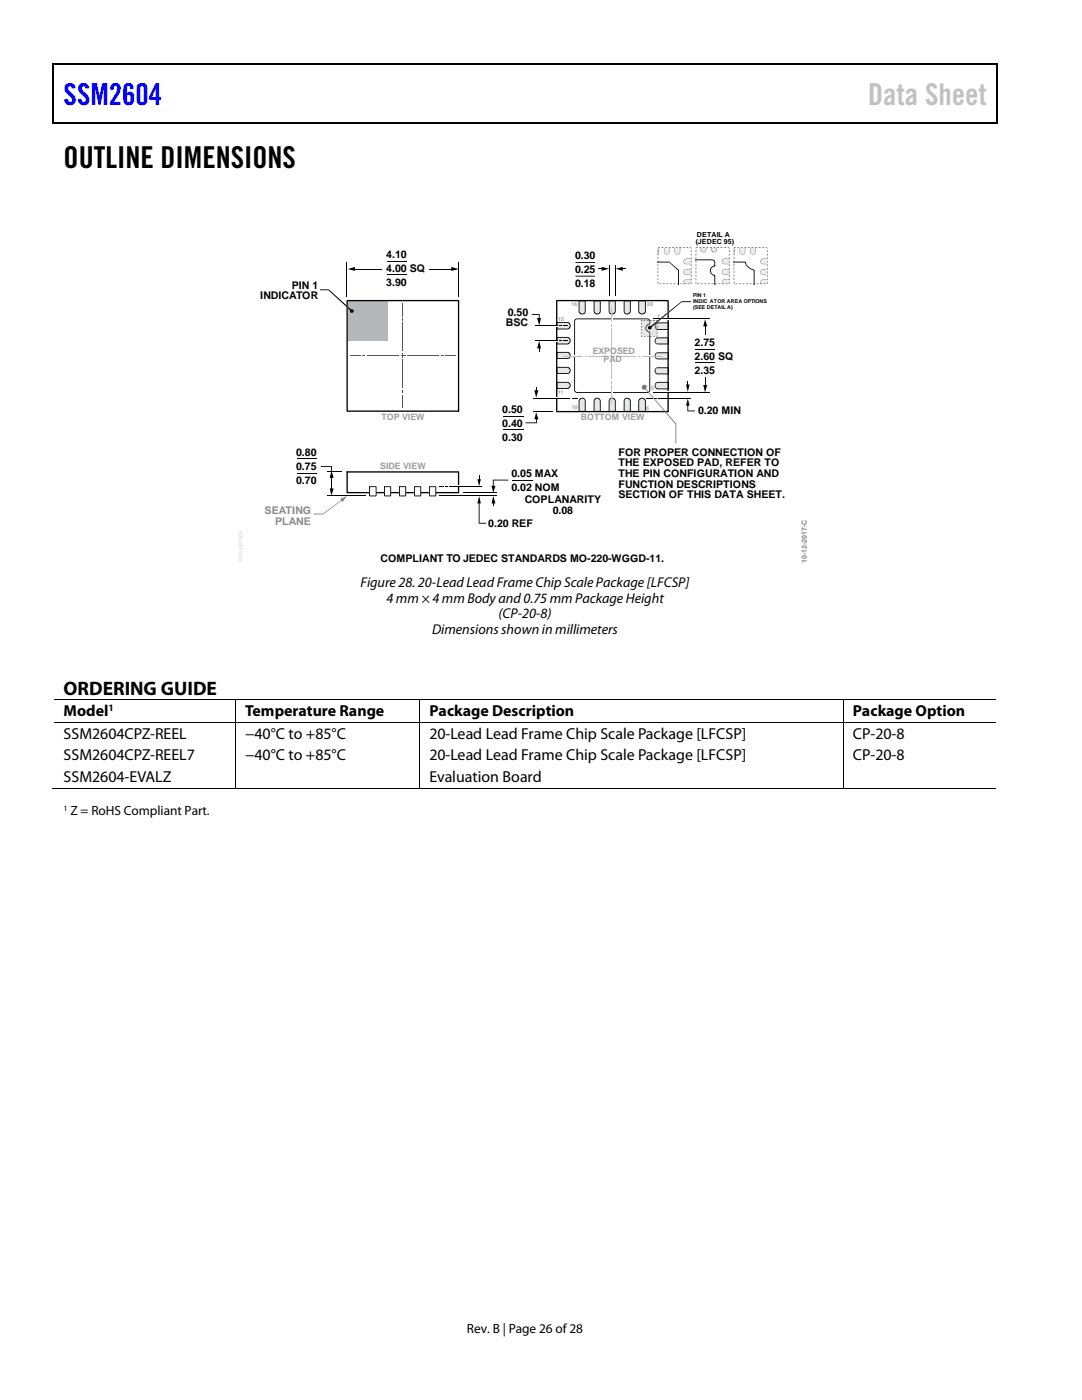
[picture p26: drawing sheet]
<svg xmlns="http://www.w3.org/2000/svg" width="216mm" height="279mm" viewBox="0 0 216 279" stroke-linecap="round" stroke-linejoin="round" font-family="sans-serif">
<defs><g id="words">
<text font-size="6" fill="#00f" x="12.7" y="20.9">SSM2604</text>
<text font-size="6" fill="#c1c1c1" x="173.2" y="20.9">Data Sheet</text>
<text font-size="6" x="12.7" y="33.6">OUTLINE DIMENSIONS</text>
<text font-size="3.9" x="12.7" y="138.6">ORDERING GUIDE</text>
<g font-size="3.2">
<text x="12.7" y="143">Model</text>
<text x="48.9" y="143">Temperature Range</text>
<text x="85.7" y="143">Package Description</text>
<text x="170.2" y="143">Package Option</text>
<text x="12.7" y="147.4">SSM2604CPZ-REEL</text>
<text x="48.9" y="147.4">−40°C to +85°C</text>
<text x="85.7" y="147.4">20-Lead Lead Frame Chip Scale Package [LFCSP]</text>
<text x="170.2" y="147.4">CP-20-8</text>
<text x="12.7" y="151.7">SSM2604CPZ-REEL7</text>
<text x="48.9" y="151.7">−40°C to +85°C</text>
<text x="85.7" y="151.7">20-Lead Lead Frame Chip Scale Package [LFCSP]</text>
<text x="170.2" y="151.7">CP-20-8</text>
<text x="12.7" y="156">SSM2604-EVALZ</text>
<text x="85.7" y="156">Evaluation Board</text>
</g>
<g font-size="2.8">
<text x="71.9" y="117.1">Figure 28. 20-LeadLead Frame Chip Scale Package [LFCSP]</text>
<text x="77.1" y="120.3">4 mm × 4 mm Body and 0.75 mm Package Height</text>
<text x="99.5" y="123.4">(CP-20-8)</text>
<text x="86.2" y="126.6">Dimensions shown in millimeters</text>
</g>
<g font-size="2.7">
<text x="14.1" y="162.6">Z = RoHS Compliant Part.</text>
<text x="93.2" y="266">Rev. B | Page 26 of28</text>
</g>
<g font-size="2.1">
<text x="77.1" y="51.5">4.10</text>
<text x="114.7" y="51.7">0.30</text>
<text x="51.9" y="59.7">INDICATOR</text>
<text x="58.2" y="57.6">PIN 1</text>
<text x="77.1" y="54.3">4.00 SQ</text>
<text x="77.1" y="57.1">3.90</text>
<text x="114.7" y="54.5">0.25</text>
<text x="114.7" y="57.3">0.18</text>
<text x="101" y="65.1">BSC</text>
<text x="101.3" y="63">0.50</text>
<text x="138.6" y="69">2.75</text>
<text x="138.6" y="71.8">2.60 SQ</text>
<text x="138.6" y="74.6">2.35</text>
<text x="100.2" y="82.3">0.50</text>
<text x="139.3" y="82.6">0.20 MIN</text>
<text x="100.2" y="85.2">0.40</text>
<text x="100.2" y="88">0.30</text>
<text x="59.1" y="91">0.80</text>
<text x="59.1" y="93.8">0.75</text>
<text x="102.1" y="95.1">0.05 MAX</text>
<text x="123.4" y="91">FOR PROPER CONNECTION OF</text>
<text x="123.4" y="93.1">THE EXPOSED PAD, REFER TO</text>
<text x="123.4" y="95.2">THE PIN CONFIGURATION AND</text>
<text x="59.1" y="96.6">0.70</text>
<text x="102.1" y="98">0.02 NOM</text>
<text x="104.7" y="100.5">COPLANARITY</text>
<text x="123.4" y="97.3">FUNCTION DESCRIPTIONS</text>
<text x="123.4" y="99.4">SECTION OF THIS DATA SHEET.</text>
<text x="97.4" y="105.2">0.20 REF</text>
<text x="110.3" y="102.6">0.08</text>
<text x="75.9" y="112.2">COMPLIANT TO JEDEC STANDARDS MO-220-WGGD-11.</text>
</g>
<g font-size="2.1" fill="#86888b">
<text x="52.8" y="102.6">SEATING</text>
<text x="54.9" y="104.7">PLANE</text>
</g>
<text font-size="1.9" x="21.7" y="141.9">1</text>
<g font-size="1.8" fill="#9a9c9e">
<text x="118.3" y="70.7">EXPOSED</text>
<text x="120.4" y="72.3">PAD</text>
<text x="76.1" y="83.8">TOP VIEW</text>
<text x="115.9" y="83.9">BOTTOM VIEW</text>
<text x="75.9" y="93.6">SIDE VIEW</text>
</g>
<text font-size="1.6" x="12.7" y="161.8">1</text>
<g font-size="1.4">
<text x="139.1" y="47.2">DETAIL A</text>
<text x="138.8" y="48.6">(JEDEC 95)</text>
</g>
<text font-size="1.4" fill="#808285" x="161" y="112.3" transform="rotate(-90 161 112.3)">10-12-2017-C</text>
<g font-size="1.1">
<text x="138.3" y="59.2">PIN 1</text>
<text x="138.3" y="60.4">INDIC ATOR AREA OPTIONS</text>
<text x="138.3" y="61.7">(SEE DETAIL A)</text>
</g>
<g font-size="1.1" fill="#9a9c9e">
<text x="111.4" y="64.1">15</text>
<text x="114" y="61.1">16</text>
<text x="129.1" y="61.2">20</text>
<text x="131.2" y="63.4">1</text>
<text x="129.9" y="77.8">5</text>
<text x="111.3" y="78.6">11</text>
<text x="114.1" y="81.7">10</text>
<text x="129" y="81.9">6</text>
</g>
</g></defs>
<g fill="#000">
<path d="M10.5 12.7h.3v1h-.3zM10.5 12.7h.3v.3h-.3zM133.3 12.7h.3v.3h-.3zM198.8 12.7h.2v1h-.2zM198.8 12.7h.2v.3h-.2zM10.5 24.4h.3v.2h-.3zM133.1 24.4h.2v.2h-.2zM198.8 24.4h.2v.2h-.2zM114.6 63.8l.5-.2h14.1l.5 .2v1a.86 .86 0 0 0-.8 .7 .63 .63 0 0 1 .8-.8l-.2-.8-.3-.2-14.3 .1-.2 .3 .1 13.9 .3 .2h14.3l.2-.3 .1-11.6a.68 .68 0 0 1-.8-.8 .85 .85 0 0 0 .8 .7v11.7l-.2 .4-14.4 .1-.5-.3v-.2z"/>
<path d="M114.8 52.3v.2h3.9v-.2zM114.8 55v.2h3.9v-.2z"/>
</g>
<path d="M10.7 13.7v10.7M10.8 12.8h122.5M133.6 12.8h65.2M198.9 13.7v10.7M10.8 24.5h188" fill="none" stroke="#000" stroke-width=".25"/>
<path d="M100.4 83.1h4M100.4 85.8h4" fill="none" stroke="#000" stroke-width=".2"/>
<path d="M69.4 60h7.9v7.9h-7.9z" fill="#b5b7b9"/>
<g fill="none" stroke="#000" stroke-width=".2">
<path d="M69.2 52.4v6.8M70.5 53.7h5.7M77.3 52.2h3.9M77.3 54.8h3.9M85.6 53.7h4.7M91.5 52.4v6.8M138.7 69.7h4M138.7 72.4h4M59.3 91.6h3.8M59.3 94.5h3.8M65.3 99h7.6M66.1 95.1v2.6"/>
<path d="M87.6 99h11.4M92.4 98.4h6.6M102.1 95.8h4.1M106.4 82.1h3.9"/>
</g>
<g fill="#000">
<path d="M69.4 53.7l1.4-.4v.8zM90 53.3l1.5 .4-1.5 .4zM106.6 77.9h.8l-.4 1.5zM106.9 77.3h.2v.8h-.2zM107.2 63.5h.8l-.4 1.5zM107.5 69.3h.2v.8h-.2zM106.1 62.7h1.6v1h-.2v-.9h-1.4zM107.6 68l.4 1.5h-.8zM140.3 76.8h.8l-.4 1.5zM140.6 64.9h.2v1.9h-.2zM140.6 75.3h.2v1.8h-.2zM140.7 63.7l.4 1.4h-.8z"/>
<path d="M65.8 97.5h.8l-.5 1.4zM64 93h2.2v2.2h-.2v-2h-2zM66.1 94l.5 1.4h-.8zM69.1 94.1h22.4l.1 4.3h-22.5v-4.3l.1 .2v-.2h.2v4.1h22v-3.9h-22.2zM69.1 59.9h22.5v22.2l-.1-.2v.2h-.1v-22h-22v21.8h22.1l.1 .3h-22.4zM95.2 95.6h.8l-.4 1.4zM95.5 94.9h.2v1.1h-.2zM98.1 97h.8l-.5 1.4zM98.3 95.7h3.1v.2h-2.9v1.3h-.2zM104.9 84.3h2.1v-.9h.2v1.1h-2.3zM107 82.3l.4 1.4h-.8zM95.6 99l.4 1.5h-.8z"/>
<path d="M95.5 100.2h.2v4.1h1.3v.2h-1.5zM98.3 100.1h.2v.9h-.2zM98.4 99l.5 1.5h-.8z"/>
</g>
<g fill="#fff">
<path d="M69 61.1l.1-.2 .6 .5-.2 .2z"/>
<path d="M122.1 72.1h.2v.4h-.2z"/>
</g>
<g fill="#000">
<path d="M63.8 57.8h1.8l4.7 4.2-.2 .1-4.6-4.2h-1.7zM120 53.3l1.5 .3-1.5 .5zM119.3 53.5h1v.2h-1zM124 53.5h1v.2h-1zM122.9 53.6l1.4-.3v.8z"/>
<circle cx="70.2" cy="62.1" r=".37"/>
</g>
<path d="M121.5 52.9v6.2M122.8 52.9v6.2" fill="none" stroke="#000" stroke-width=".2"/>
<g fill="#58595b">
<path d="M80.3 70.4l.1 .9z"/>
<path d="M80 70.8l.9 .1z"/>
<path d="M80.3 77.8l.1 .5z"/>
</g>
<path d="M80.4 78.8v2.5" fill="none" stroke="#58595b" stroke-width=".2"/>
<path d="M80.3 63.6l.1 .4z" fill="#58595b"/>
<path d="M73.3 70.9h6.3M80.4 60.5v2.6" fill="none" stroke="#58595b" stroke-width=".2"/>
<path d="M72.4 70.8l.4 .1z" fill="#58595b"/>
<path d="M69.9 70.9h2.1M81.3 70.9h6.4" fill="none" stroke="#58595b" stroke-width=".2"/>
<path d="M88 70.8l.5 .1z" fill="#58595b"/>
<path d="M80.4 71.8v5.6M80.4 64.4v5.7M88.9 70.9h2" fill="none" stroke="#58595b" stroke-width=".2"/>
<g fill="#fff">
<path d="M122 78.1h.2v.4h-.2z"/>
<path d="M114.4 70.8h.5v.3h-.5z"/>
<path d="M129.4 70.8h.5v.3h-.5z"/>
</g>
<path d="M65.3 94.1h3" fill="none" stroke="#000" stroke-width=".2"/>
<path d="M91.2 97h.5v.2h-.5z" fill="#fff"/>
<path d="M89.7 97.1h6.4" fill="none" stroke="#000" stroke-width=".2"/>
<path d="M87.6 97h.9v.2h-.9zM88.9 97h.5v.2h-.5z" fill="#000"/>
<path d="M133 79.4h.4v.2h-.4z" fill="#fff"/>
<path d="M131.4 79.5h6.5" fill="none" stroke="#000" stroke-width=".2"/>
<path d="M129 79.4h1.3v.2h-1.3zM130.6 79.4h.6v.2h-.6zM136.9 76.7h.7l-.4 1.5zM137.2 76.1h.1v1h-.1zM137.2 79.6l.4 1.4h-.7zM137.2 80.7h.1v1.2h1.4v.2h-1.5z" fill="#000"/>
<path d="M115.7 79.6a.62 .62 0 0 1 .7-.1 .62 .62 0 0 1 .4 .6v2h-1.3v-2z" fill="#e6e7e8"/>
<path d="M115.7 79.6a.63 .63 0 0 1 .7-.2 .63 .63 0 0 1 .4 .7 .58 .58 0 0 0-.6-.5 .58 .58 0 0 0-.6 .5v1.9h1.1v-1.9h.2v2.1h-1.4v-2.1z" fill="#000"/>
<path d="M118.7 79.6a.62 .62 0 0 1 .7-.1 .62 .62 0 0 1 .4 .6v2h-1.3v-2z" fill="#e6e7e8"/>
<path d="M118.7 79.6a.64 .64 0 0 1 .7-.2 .64 .64 0 0 1 .4 .7 .58 .58 0 0 0-.6-.5 .58 .58 0 0 0-.6 .5v1.9h1.1v-1.9h.2v2.1h-1.4v-2.1z" fill="#000"/>
<path d="M121.7 79.6a.62 .62 0 0 1 .7-.1 .62 .62 0 0 1 .4 .6v2h-1.3v-2z" fill="#e6e7e8"/>
<path d="M121.6 79.6a.66 .66 0 0 1 .8-.2 .66 .66 0 0 1 .4 .7 .58 .58 0 0 0-.6-.6 .58 .58 0 0 0-.6 .6v1.9h1.1v-1.9h.2v2.1h-1.4v-2.1z" fill="#000"/>
<path d="M124.7 79.6a.62 .62 0 0 1 .7-.1 .62 .62 0 0 1 .4 .6v2h-1.3v-2z" fill="#e6e7e8"/>
<path d="M124.6 79.6a.66 .66 0 0 1 .8-.2 .66 .66 0 0 1 .4 .7 .58 .58 0 0 0-.6-.6 .58 .58 0 0 0-.6 .6v1.9h1.1v-1.9h.2v2.1h-1.4v-2.1z" fill="#000"/>
<path d="M127.7 79.6a.65 .65 0 0 1 .7-.1 .65 .65 0 0 1 .4 .6v2h-1.3v-2z" fill="#e6e7e8"/>
<path d="M127.6 79.6a.68 .68 0 0 1 .8-.2 .68 .68 0 0 1 .4 .7 .63 .63 0 0 0-.6-.5 .63 .63 0 0 0-.7 .5v1.9h1.2v-1.9h.2v2.1h-1.5v-2.1z" fill="#000"/>
<path d="M115.5 60h1.3v2.1a.63 .63 0 0 1-.6 .6 .63 .63 0 0 1-.7-.6z" fill="#e6e7e8"/>
<path d="M115.5 59.9h1.4v2.2h-.2v-2h-1.1v2a.6 .6 0 0 0 .6 .5 .6 .6 0 0 0 .6-.5 .66 .66 0 0 1-.7 .7 .66 .66 0 0 1-.6-.7z" fill="#000"/>
<path d="M118.5 60h1.3v2.1a.63 .63 0 0 1-.6 .6 .63 .63 0 0 1-.7-.6z" fill="#e6e7e8"/>
<path d="M118.5 59.9h1.4v2.2h-.2v-2h-1.1v2a.59 .59 0 0 0 .6 .5 .59 .59 0 0 0 .6-.5h.1a.71 .71 0 0 1-.7 .7 .71 .71 0 0 1-.7-.7z" fill="#000"/>
<path d="M121.5 60h1.3v2.1a.63 .63 0 0 1-.6 .6 .63 .63 0 0 1-.7-.6z" fill="#e6e7e8"/>
<path d="M121.5 59.9h1.4v2.2h-.2v-2h-1.1v2a.59 .59 0 0 0 .6 .5 .59 .59 0 0 0 .6-.5h.1a.71 .71 0 0 1-.7 .7 .71 .71 0 0 1-.7-.7z" fill="#000"/>
<path d="M124.5 60h1.3v2.1a.63 .63 0 0 1-.6 .6 .63 .63 0 0 1-.7-.6z" fill="#e6e7e8"/>
<path d="M124.5 59.9h1.4v2.2h-.2v-2h-1.1v2a.59 .59 0 0 0 .6 .5 .59 .59 0 0 0 .6-.5h.1a.71 .71 0 0 1-.7 .7 .71 .71 0 0 1-.7-.7z" fill="#000"/>
<path d="M127.5 60h1.3v2.1a.68 .68 0 0 1-.7 .6 .68 .68 0 0 1-.6-.6z" fill="#e6e7e8"/>
<path d="M127.4 59.9h1.5v2.2h-.2v-2h-1.2v2a.65 .65 0 0 0 .7 .5 .65 .65 0 0 0 .6-.5h.1a.76 .76 0 0 1-.8 .7 .76 .76 0 0 1-.7-.7z" fill="#000"/>
<path d="M111.1 76.3h2.1a.62 .62 0 0 1 .6 .6 .62 .62 0 0 1-.6 .6h-2.1z" fill="#e6e7e8"/>
<path d="M111 76.2h2.2v.2h-2v1h2a.59 .59 0 0 0 .5-.5 .59 .59 0 0 0-.5-.6v-.1a.71 .71 0 0 1 .7 .7 .71 .71 0 0 1-.7 .7h-2.2z" fill="#000"/>
<path d="M111.1 73.3h2.1a.62 .62 0 0 1 .6 .6 .62 .62 0 0 1-.6 .6h-2.1z" fill="#e6e7e8"/>
<path d="M111 73.2h2.2v.2h-2v1.1h2a.59 .59 0 0 0 .5-.6 .59 .59 0 0 0-.5-.6v-.1a.71 .71 0 0 1 .7 .7 .71 .71 0 0 1-.7 .7h-2.2z" fill="#000"/>
<path d="M111.1 70.3h2.1a.62 .62 0 0 1 .6 .6 .62 .62 0 0 1-.6 .7h-2.1z" fill="#e6e7e8"/>
<path d="M111 70.2h2.2v.2h-2v1.1h2a.59 .59 0 0 0 .5-.6 .59 .59 0 0 0-.5-.6v-.1a.71 .71 0 0 1 .7 .7 .71 .71 0 0 1-.7 .7h-2.2z" fill="#000"/>
<path d="M111.1 67.3h2.1a.67 .67 0 0 1 .6 .7 .67 .67 0 0 1-.6 .7h-2.1z" fill="#e6e7e8"/>
<path d="M111 67.2h2.2v.2h-2v1.2h2a.65 .65 0 0 0 .5-.7 .65 .65 0 0 0-.5-.6v-.1a.76 .76 0 0 1 .7 .8 .76 .76 0 0 1-.7 .7h-2.2z" fill="#000"/>
<path d="M111.1 64.3h2.1a.68 .68 0 0 1 .6 .7 .68 .68 0 0 1-.6 .7h-2.1z" fill="#e6e7e8"/>
<path d="M111 64.3h2.2v.1h-2v1.2h2a.66 .66 0 0 0 .5-.6 .66 .66 0 0 0-.5-.7 .76 .76 0 0 1 .7 .7 .76 .76 0 0 1-.7 .7h-2.2z" fill="#000"/>
<path d="M130.8 76.5l.4-.2h2.2v1.3h-2.2a.67 .67 0 0 1-.4-1.1z" fill="#e6e7e8"/>
<path d="M130.8 76.4l.2-.1h.2a.65 .65 0 0 0-.4 .6 .65 .65 0 0 0 .4 .6h2.1v-1.1h-2.1v-.2h2.2v1.5h-2.2a.76 .76 0 0 1-.4-1.3z" fill="#000"/>
<path d="M130.8 73.6l.4-.2h2.2v1.2h-2.2a.64 .64 0 0 1-.4-1z" fill="#e6e7e8"/>
<path d="M130.8 73.5l.4-.1a.59 .59 0 0 0-.4 .6 .59 .59 0 0 0 .4 .5h2.1v-1h-2.1v-.2h2.2v1.4h-2.2a.74 .74 0 0 1-.4-1.2z" fill="#000"/>
<path d="M130.8 70.6l.4-.2h2.2v1.2h-2.2a.64 .64 0 0 1-.4-1z" fill="#e6e7e8"/>
<path d="M130.8 70.5l.4-.1a.59 .59 0 0 0-.4 .6 .59 .59 0 0 0 .4 .6h2.1v-1.1h-2.1v-.2h2.2v1.4h-2.2a.72 .72 0 0 1-.4-1.2z" fill="#000"/>
<path d="M130.8 67.6l.4-.2h2.2v1.3h-2.2a.64 .64 0 0 1-.4-1.1z" fill="#e6e7e8"/>
<path d="M130.8 67.6l.4-.2a.63 .63 0 0 0-.4 .5 .63 .63 0 0 0 .3 .7h2.2v-1.1h-2.1v-.2h2.2v1.4h-2.2a.7 .7 0 0 1-.5-.4 .7 .7 0 0 1 .1-.7z" fill="#000"/>
<path d="M130.8 64.6l.4-.2h2.2v1.3h-2.2a.73 .73 0 0 1-.4-1.1z" fill="#e6e7e8"/>
<path d="M130.8 64.6l.4-.2a.65 .65 0 0 0-.4 .6 .65 .65 0 0 0 .4 .7h2.1v-1.2h-2.1v-.2h2.2v1.5h-2.2a.79 .79 0 0 1-.4-1.2z" fill="#000"/>
<path d="M73.7 97.1h1.3v1.9h-1.3z" fill="#fff"/>
<path d="M73.6 97.1h1.5l-.1 2-1.4-.1v-1.9h.2v1.8h1.2v-1.7z" fill="#000"/>
<path d="M76.7 97.1h1.3v1.9h-1.3z" fill="#fff"/>
<path d="M76.6 97h1.4v2.1l-1.4-.1v-1.9h.2v1.8h1.1v-1.7h-1.2z" fill="#000"/>
<path d="M79.7 97.1h1.3v1.9h-1.3z" fill="#fff"/>
<path d="M79.6 97h1.4v2.1l-1.4-.1v-1.9h.2v1.8h1.1v-1.7h-1.2z" fill="#000"/>
<path d="M82.7 97.1h1.3v1.9h-1.3z" fill="#fff"/>
<path d="M82.6 97h1.4v2.1l-1.4-.1v-1.9h.2v1.8h1.1v-1.7h-1.2z" fill="#000"/>
<path d="M85.7 97.1h1.3v1.9h-1.3z" fill="#fff"/>
<path d="M85.6 97h1.4v2.1l-1.4-.1v-1.9h.2v1.8h1.1v-1.7h-1.2zM111 60h22.4v22.2h-.1v-.2l-.1 .2v-22.1h-22v21.9h22.1v.2h.1l-22.4 .1z" fill="#000"/>
<path d="M110.9 64.9h.4v.2h-.4z" fill="#fff"/>
<path d="M111.6 65h.4v.1h-.4zM112.3 65h.9v.1h-.9z" fill="#000"/>
<path d="M106.8 65h4.6" fill="none" stroke="#000" stroke-width=".2"/>
<path d="M110.9 67.9h.4v.2h-.4z" fill="#fff"/>
<path d="M111.6 67.9h.4v.1h-.4zM112.3 67.9h.9v.1h-.9z" fill="#000"/>
<path d="M106.8 67.9h4.6" fill="none" stroke="#000" stroke-width=".2"/>
<path d="M110.8 79.4h.5v.2h-.5z" fill="#fff"/>
<path d="M106.4 79.5h6.6" fill="none" stroke="#000" stroke-width=".2"/>
<path d="M113.2 79.4h.6v.1h-.6zM114.1 79.4h1.2v.1h-1.2z" fill="#000"/>
<g fill="#fff">
<path d="M130.2 63.6h3.6z"/>
<path d="M130.2 63.6h3.6v.2h-3.6z"/>
</g>
<path d="M130.4 63.6h11.3" fill="none" stroke="#000" stroke-width=".2"/>
<g fill="#fff">
<path d="M130.2 78.3h3.6z"/>
<path d="M130.2 78.1h3.6v.3h-3.6z"/>
</g>
<path d="M130.4 78.3h11.3" fill="none" stroke="#000" stroke-width=".2"/>
<path d="M122 63.5h.2v.4h-.2z" fill="#fff"/>
<g fill="#bcbec0">
<path d="M122.1 70.6l.1 .9z"/>
<path d="M121.7 71l.9 .1z"/>
<path d="M122.1 76l.1 .5z"/>
</g>
<path d="M117.5 71.1h3.8M122.1 76.9v3.8M122.1 61.4v2.8" fill="none" stroke="#bcbec0" stroke-width=".2"/>
<path d="M116.7 71l.3 .1z" fill="#bcbec0"/>
<path d="M112.4 71.1h3.8M123 71.1h3.8" fill="none" stroke="#bcbec0" stroke-width=".2"/>
<path d="M127.3 71l.3 .1z" fill="#bcbec0"/>
<path d="M122.1 71.9v3.7M128.2 71.1h3.7" fill="none" stroke="#bcbec0" stroke-width=".2"/>
<path d="M122.1 64.6l.1 .5z" fill="#bcbec0"/>
<path d="M122.1 65.5v4.5" fill="none" stroke="#bcbec0" stroke-width=".2"/>
<g fill="#808285">
<path d="M62.6 102.5h1.9l3.8-2.8v.1l-3.8 2.9h-1.9z"/>
<path d="M67.9 99.6l1.3-.6-.9 1.2z"/>
</g>
<path d="M128 63.9h3.2v3.2h-3.2z" fill="#e5e6e7"/>
<path d="M128.8 65.5a.94 .94 0 0 0 .8 .9v.7h.1v-.9a.84 .84 0 0 1-.7-.7zM129.5 63.9l.1 .7a.73 .73 0 0 0-.7 .9h.1a.85 .85 0 0 1 .7-.8v-.7z" fill="#616365"/>
<path d="M130.9 64.7l.3-.2v1.1l-.4-.2z" fill="#d8d9db"/>
<path d="M130.8 64.6l.4-.3v.2a.57 .57 0 0 0-.4 .5 .57 .57 0 0 0 .4 .6v.1a.74 .74 0 0 1-.4-1.1z" fill="#616365"/>
<g fill="#000">
<path d="M127.9 63.9l.3 .1h-.2v.2zM127.9 67l.1-.1 .2 .3h-.3zM130.9 63.9h.3v.3zM130.9 67.2l.3-.3v.3z"/>
<path d="M127.9 64.4l.1 .4zM127.9 65l.1 .4zM127.9 65.7l.1 .3zM127.9 66.3l.1 .3z"/>
<path d="M128.4 67.1l.4 .1zM129 67.2h.5zM129.7 67.2h.4zM130.3 67.2h.4z"/>
<path d="M130.3 63.9h.4zM129.7 63.9h.4zM129 63.9h.5zM128.4 63.9l.4 .1z"/>
<path d="M131.1 66.3l.1 .3zM131.1 65.7l.1 .3zM131.1 65l.1 .4zM131.1 64.4l.1 .4z"/>
</g>
<path d="M130.5 64.5l3.5-2.8 .2 .2-3.5 2.8z" fill="#fff"/>
<g fill="#000">
<path d="M129.6 65.3l6.4-5.2h1.9v.2h-1.9l-6.3 5.2z"/>
<circle cx="129.7" cy="65.4" r=".37"/>
</g>
<path d="M152 51.8l.9-.1v1h-.7a.47 .47 0 0 1-.4-.4 .47 .47 0 0 1 .2-.5z" fill="#eceded"/>
<path d="M152 51.7l.9-.1-.7 .1a.49 .49 0 0 0-.4 .5 .49 .49 0 0 0 .4 .5h.7h-.7a.57 .57 0 0 1-.5-.4 .57 .57 0 0 1 .3-.6z" fill="#717375"/>
<path d="M152 53.9l.9-.1v1h-.7l-.3-.2-.1-.3z" fill="#eceded"/>
<path d="M152 53.8l.9-.1-.7 .1-.3 .2-.1 .3 .2 .4 .9 .1-.7 .1a.57 .57 0 0 1-.5-.5 .57 .57 0 0 1 .3-.6z" fill="#717375"/>
<path d="M152 55.9l.9-.1v.9h-.9l-.2-.4z" fill="#eceded"/>
<path d="M152 55.8l.9-.1-.9 .2-.2 .4 .1 .4-.2-.4z" fill="#717375"/>
<path d="M149.8 49.5h.9v.8a.49 .49 0 0 1-.4 .4 .49 .49 0 0 1-.5-.4z" fill="#eceded"/>
<path d="M149.7 49.5l.1 .8a.49 .49 0 0 0 .5 .4 .49 .49 0 0 0 .4-.4v-.8l.1 .8a.58 .58 0 0 1-.5 .5 .58 .58 0 0 1-.6-.5z" fill="#717375"/>
<path d="M147.7 49.5h.9v1a.51 .51 0 0 1-.6 .2 .51 .51 0 0 1-.3-.4z" fill="#eceded"/>
<path d="M147.6 49.5l.1 1a.54 .54 0 0 0 .9 0v-1l.1 .8a.58 .58 0 0 1-.6 .5 .58 .58 0 0 1-.5-.5z" fill="#717375"/>
<path d="M146.4 49.5v1z" fill="#eceded"/>
<path d="M146.5 49.5l.1 .8-.2 .4z" fill="#717375"/>
<path d="M146.4 52.2l2.4 .1a2.17 2.17 0 0 0 1.8 1.6v2.8h-.2v-2.8l.1 .1a2.25 2.25 0 0 1-1.9-1.7l.1 .1h-2.3z" fill="#000"/>
<path d="M136.7 51.8l1.2-.1v1h-1a.47 .47 0 0 1-.4-.4 .47 .47 0 0 1 .2-.5z" fill="#eceded"/>
<path d="M136.6 51.7l1.3-.1-1 .1a.49 .49 0 0 0-.5 .5 .49 .49 0 0 0 .5 .5h1h-1a.57 .57 0 0 1-.5-.4 .57 .57 0 0 1 .2-.6z" fill="#717375"/>
<path d="M136.7 53.9l1.2-.1v1l-1.2-.1-.3-.4z" fill="#eceded"/>
<path d="M136.6 53.8l1.3-.1-1 .1-.4 .2-.1 .3 .3 .4 1.2 .1-1 .1a.57 .57 0 0 1-.5-.5 .57 .57 0 0 1 .2-.6z" fill="#717375"/>
<path d="M136.7 55.9l1.2-.1v.9h-1.3l-.2-.4z" fill="#eceded"/>
<path d="M136.6 55.8l1.3-.1-1.2 .2-.3 .4 .1 .4-.1-.4z" fill="#717375"/>
<path d="M134.7 49.5h1v.8a.49 .49 0 0 1-.5 .4 .49 .49 0 0 1-.5-.4z" fill="#eceded"/>
<path d="M134.6 49.5l.1 .8a.49 .49 0 0 0 .5 .4 .49 .49 0 0 0 .5-.4v-.8v.8a.58 .58 0 0 1-.5 .5 .58 .58 0 0 1-.6-.5z" fill="#717375"/>
<path d="M132.6 49.5h.9v.8a.49 .49 0 0 1-.4 .4 .49 .49 0 0 1-.5-.4z" fill="#eceded"/>
<path d="M132.5 49.5l.1 .8a.49 .49 0 0 0 .5 .4 .49 .49 0 0 0 .4-.4v-.8l.1 .8a.58 .58 0 0 1-.5 .5 .58 .58 0 0 1-.6-.5z" fill="#717375"/>
<path d="M131.2 49.5h.2v.8l-.2 .2z" fill="#eceded"/>
<path d="M131.4 49.5l.1 .8-.3 .4 .2-.4z" fill="#717375"/>
<path d="M131.2 52.2h2.4l1.9 1.7v2.8h-.2v-2.7l-1.8-1.6h-2.3z" fill="#000"/>
<path d="M144.3 51.8l1.1-.1v1h-.8a.48 .48 0 0 1-.5-.4 .48 .48 0 0 1 .2-.5z" fill="#eceded"/>
<path d="M144.2 51.8l.4-.2h.8l-.8 .1a.49 .49 0 0 0-.5 .5 .49 .49 0 0 0 .5 .5h.8h-.8a.57 .57 0 0 1-.5-.3 .57 .57 0 0 1 .1-.6z" fill="#717375"/>
<path d="M144.3 53.9l1.1-.1v1l-1.1-.1a.54 .54 0 0 1 0-.8z" fill="#eceded"/>
<path d="M144.2 53.9l.4-.2h.8l-1.1 .2a.54 .54 0 0 0 0 .8l1.1 .1-.8 .1a.57 .57 0 0 1-.5-.4 .57 .57 0 0 1 .1-.6z" fill="#717375"/>
<path d="M144.3 55.9l1.1-.1v.9h-1.2l-.1-.4z" fill="#eceded"/>
<path d="M144.2 55.9l.4-.2h.8l-1.1 .2-.2 .4 .1 .4-.2-.4z" fill="#717375"/>
<path d="M138.8 51.8h3.3a.6 .6 0 0 1 .6 .6v.7a.92 .92 0 0 0-.9 .9 .92 .92 0 0 0 .9 .9v1.8h-.2l.1-1.8a.92 .92 0 0 1-.9-.9 .92 .92 0 0 1 .9-.9l-.1-.9-.2-.2-3.5-.1z" fill="#000"/>
<path d="M142 49.5h1v.3a.49 .49 0 0 1-.5 .5 .49 .49 0 0 1-.5-.5z" fill="#eaeaeb"/>
<path d="M141.9 49.5l.1 .3a.49 .49 0 0 0 .5 .5 .49 .49 0 0 0 .5-.5v-.3a.58 .58 0 0 1-.3 .8 .58 .58 0 0 1-.8-.5z" fill="#5c5d60"/>
<path d="M139.9 49.5h1v.3a.49 .49 0 0 1-.5 .5 .49 .49 0 0 1-.5-.5z" fill="#eaeaeb"/>
<path d="M139.8 49.5l.1 .3a.49 .49 0 0 0 .5 .5 .49 .49 0 0 0 .5-.5v-.3a.58 .58 0 0 1-.3 .8 .58 .58 0 0 1-.8-.5z" fill="#5c5d60"/>
<g fill="#000">
<path d="M131.2 49.5l.1 .1 .4-.2zM131.2 49.9l.1 .4v-.5zM131.2 50.6l.1 .4v-.5zM131.2 51.3l.1 .4v-.5zM131.2 52l.1 .4v-.5zM131.2 52.7l.1 .4v-.4zM131.2 53.4l.1 .4v-.4zM131.2 54.1l.1 .4v-.4zM131.2 54.9l.1 .3v-.4zM131.2 55.6l.1 .3v-.4zM131.2 56.3l.1 .3v-.4zM131.5 56.7l.4-.1zM132.2 56.7l.5-.1zM132.9 56.7l.5-.1zM133.6 56.7l.5-.1zM134.3 56.7l.5-.1zM135 56.7l.5-.1zM135.7 56.7l.5-.1zM136.4 56.7l.5-.1zM137.2 56.7l.4-.1zM137.9 56.3v.4zM137.9 55.6v.4zM137.9 54.9v.4zM137.9 54.1v.5zM137.9 53.4v.5zM137.9 52.7v.5zM137.9 52v.5zM137.9 51.3v.5zM137.9 50.6v.5zM137.9 49.9v.5zM137.6 49.5h.3v.2v-.1v-.2zM136.9 49.5l.4-.1zM136.2 49.5l.4-.1zM135.5 49.5l.4-.1zM134.8 49.5l.4-.1zM134.1 49.5l.4-.1zM133.4 49.5l.4-.1zM132.7 49.5l.4-.1zM131.9 49.5l.5-.1z"/>
<path d="M138.8 49.4v.2l.5-.1zM138.8 49.8l.1 .5zM138.8 50.5l.1 .5zM138.8 51.2l.1 .5zM138.8 51.9l.1 .5zM138.8 52.7l.1 .4zM138.8 53.4l.1 .4zM138.8 54.1l.1 .4zM138.8 54.8l.1 .4zM138.8 55.5l.1 .4zM138.8 56.2l.1 .4zM139.1 56.7l.4-.1zM139.8 56.7l.4-.1zM140.5 56.7l.4-.1zM141.2 56.7l.5-.1zM141.9 56.7l.5-.1zM142.6 56.7l.5-.1zM143.3 56.7l.5-.1zM144 56.7l.5-.1zM144.7 56.7l.5-.1zM145.4 56.3v.4zM145.4 55.6v.4zM145.4 54.9v.4zM145.4 54.1v.5zM145.4 53.4v.5zM145.4 52.7v.5zM145.4 52v.5zM145.4 51.3v.5zM145.4 50.6v.5zM145.4 49.9v.5zM145.2 49.4l.2 .1v.2l.1-.1-.1-.2zM144.5 49.4l.4 .1zM143.8 49.4l.4 .1zM143.1 49.4l.4 .1zM142.4 49.4l.4 .1zM141.7 49.4l.4 .1zM140.9 49.4l.5 .1zM140.2 49.4l.5 .1zM139.5 49.4l.5 .1z"/>
<path d="M146.4 49.4v.2l.5-.1zM146.4 49.8l.1 .5zM146.4 50.5l.1 .5zM146.4 51.2l.1 .5zM146.4 51.9l.1 .5zM146.4 52.7l.1 .4zM146.4 53.4l.1 .4zM146.4 54.1l.1 .4zM146.4 54.8l.1 .4zM146.4 55.5l.1 .4zM146.4 56.2l.1 .4zM146.7 56.7l.4-.1zM147.4 56.7l.4-.1zM148.1 56.7l.4-.1zM148.8 56.7l.4-.1zM149.5 56.7l.4-.1zM150.2 56.7l.5-.1zM150.9 56.7l.5-.1zM151.6 56.7l.5-.1zM152.3 56.7l.5-.1zM153 56.3v.4zM153 55.6v.4zM153 54.9v.4zM153 54.1v.5zM153 53.4v.5zM153 52.7v.5zM153 52v.5zM153 51.3v.5zM153 50.6v.5zM153 49.9v.5zM152.8 49.4l.2 .1v.2l.1-.1-.1-.2zM152.1 49.4l.4 .1zM151.4 49.4l.4 .1zM150.7 49.4l.4 .1zM149.9 49.4l.5 .1zM149.2 49.4l.5 .1zM148.5 49.4l.5 .1zM147.8 49.4l.5 .1zM147.1 49.4l.5 .1z"/>
</g>
<g fill="#77797c">
<path d="M128.5 77.2l6.4 7.4v3.9l-.1-.1v-3.8l-6.3-7.2z"/>
<circle cx="128.6" cy="77.3" r=".53"/>
</g>
<g fill="none" stroke="#000" stroke-width=".2">
<path d="M10.8 139.7h36.1M47 139.8v4.3M47.1 139.7h36.6M83.8 139.8v4.3M83.9 139.7h84.3M168.3 139.8v4.3M168.4 139.7h30.4M10.5 157.3h36.4M10.8 144.2h36.1M47 144.3v12.9M47.1 144.2h36.6M47.1 157.3h36.6"/>
<path d="M83.8 144.3v12.9M83.9 144.2h84.3M83.9 157.3h84.3M168.3 144.3v12.9M168.4 144.2h30.4M168.4 157.3h30.4"/>
</g>
<path d="M46.9 139.6h.2v.2h-.2zM83.7 139.6h.2v.2h-.2zM168.2 139.6h.2v.2h-.2zM46.9 144.1h.2v.2h-.2zM46.9 157.2h.2v.2h-.2zM83.7 144.1h.2v.2h-.2zM83.7 157.2h.2v.2h-.2zM168.2 144.1h.2v.2h-.2zM168.2 157.2h.2v.2h-.2z" fill="#000"/>
<use href="#words"/>
</svg>
